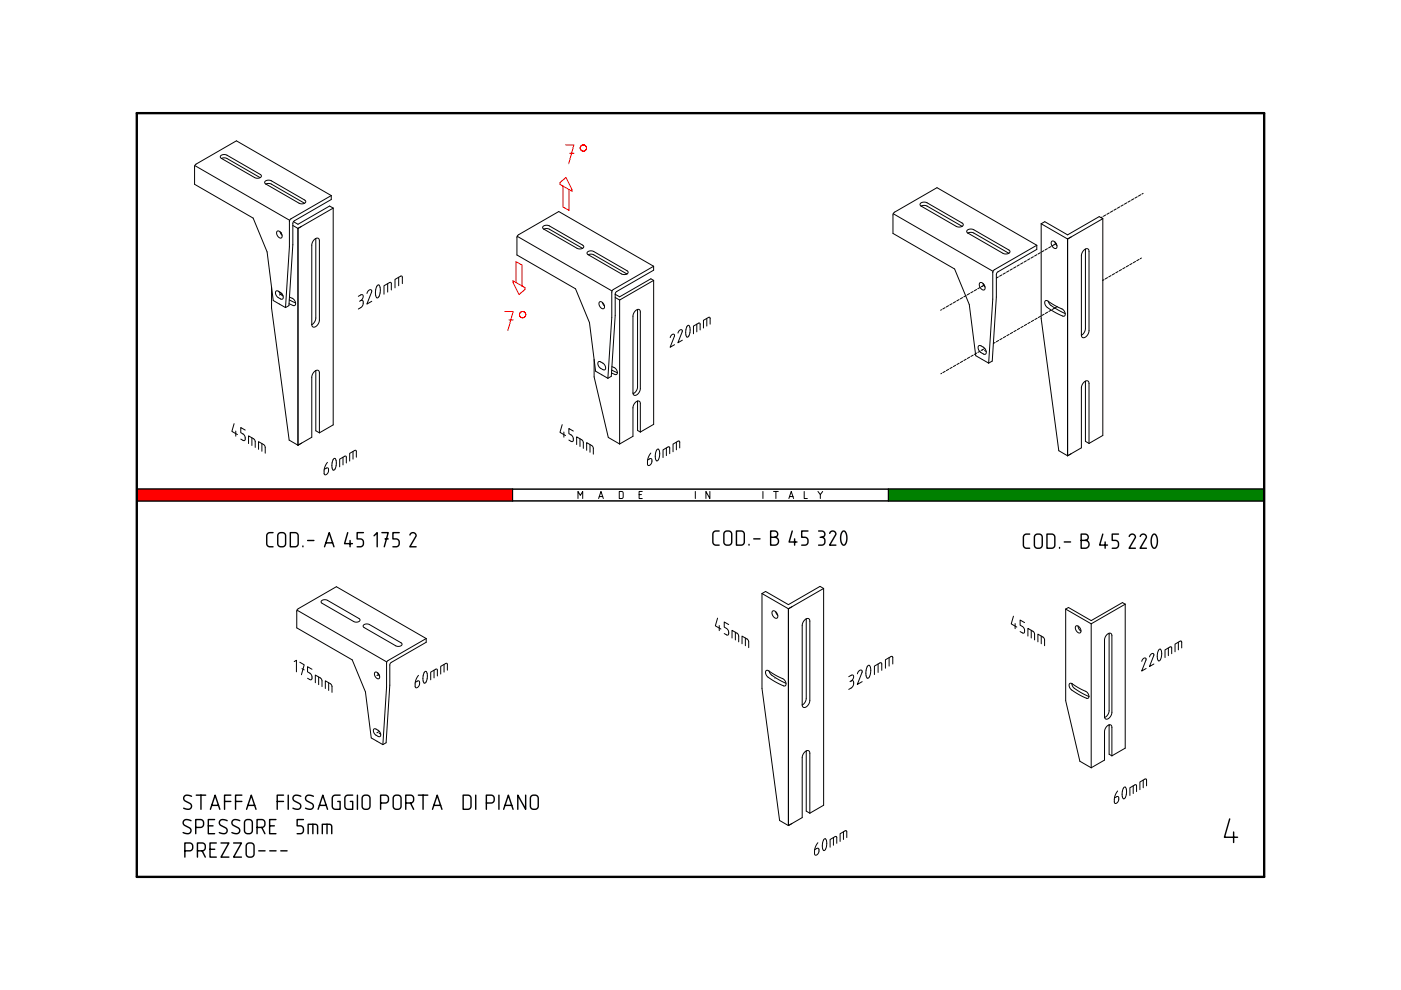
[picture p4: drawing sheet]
<svg xmlns="http://www.w3.org/2000/svg" width="297mm" height="210mm" viewBox="0 0 297 210" stroke-linecap="round" stroke-linejoin="round" font-family="sans-serif">
<g fill="none" stroke="#000" stroke-width=".21">
<path d="M41.3 35.1l20.1 11.6M46.8 33l.6-.2 .7 .1 7.1 4.1 .2 .5-.6 .3-.8-.1-7.1-4.1-.2-.3zM47 33.6l.5-.1 .6 .1 7.1 4.1M56.2 38.4l.6-.2 .7 .1 7.1 4.1 .2 .5-.6 .3-.8-.1-7.1-4.1-.2-.3zM56.4 39l.5-.1 .6 .1 7.1 4.1M58.8 49h.4l.4 .4 .2 .6-.1 .4h-.4l-.5-.4-.2-.5zM59.4 49.2l.4 .7M59.7 49.3h.1M61.4 46.9v5.4l-.9 12.9M61.8 46.4l-.3 .2-.1 .4M62.1 47.8l1.1 .6M63.2 48.4v46"/>
<path d="M66.6 50.8l.7-.3 .3 .1 .1 .4v16.9l-.4 1-.8 .5-.3-.2-.1-.4v-16.8l.1-.6zM67 50.6v16.9l-.3 .8-.6 .5M70.2 41.5v.8l-7.8 4.5-.3 .3v4.8l-.8 12.9-.8 .4M70.2 41.5l-20.1-11.6-8.5 4.9-.3 .3v4l12.4 7.1 2.9 7.2 1.3 10.3 2.6 1.5M70.2 41.5l-8.5 4.9M70.6 44.1l-.7-.4-6.7 3.9-1-.6M70.6 44.1l-7.4 4.3M70.6 44.1v46l-2.9 1.7M84.5 58.8v1.8M109.7 50.1l20.1 11.6M115.2 48l.6-.2 .6 .1 7.2 4.1 .1 .4-.5 .4-.8-.1-7.1-4.1-.2-.3zM115.3 48.6l.6-.1 .5 .1 7.1 4.1"/>
<path d="M124.6 53.4l.6-.2 .6 .1 7.2 4.1 .1 .5-.5 .3-.8-.1-7.1-4.1-.2-.3zM124.7 54l.6-.1 .5 .1 7.1 4.1M138.6 56.5v.8l-7.9 4.5-.3 .6M138.6 56.5l-8.6 4.9-.2 .3-.1 5.6-.8 12.9M138.6 56.5l-20.1-11.6-8.6 4.9-.2 .3-.1 4 12.4 7.1 3 7.2 1.3 10.3 2.6 1.5M138.6 59.5l-.6-.4-6.6 3.8-1-.5M138.6 59.5l-7.2 4.1M138.6 59.5v30.5l-2.8 1.6M189.4 45.3l21.1 12.2M195.2 43.1l.6-.2 .7 .1 7.5 4.3 .2 .2v.3l-.6 .3-.8-.1-7.5-4.3-.2-.3zM195.3 43.7l.6-.2 .6 .2 7.5 4.3M204 48h.1"/>
<path d="M205.1 48.8l.6-.2 .7 .1 7.5 4.3 .2 .2v.3l-.6 .3-.8-.1-7.5-4.3-.2-.3zM205.2 49.4l.6-.1 .6 .1 7.5 4.3M207.7 60l.5-.1 .5 .5 .2 .6-.2 .4h-.4l-.5-.4-.2-.6zM210.5 57.7v5.7l-.9 13.6M210.9 57.1l-.3 .3-.1 .4M211.7 58.7l-.5 .3M212.4 58.3l-.5 .3M213.2 57.9l-.5 .2M213.9 53.7h.1M213.9 57.4l-.5 .3M214.6 57l-.5 .3M215.4 56.6l-.5 .3"/>
<path d="M216.1 56.1l-.5 .3M216.9 55.7l-.5 .3M217.6 55.3l-.5 .3M218.4 54.9l-.5 .2M219.1 54.4l-.5 .3M219.8 52v.9l-8.2 4.7-.3 .4-.1 5-.8 13.6-.8 .4M219.8 52l-21.1-12.2-9 5.2-.3 .3-.1 4.2 13.1 7.5 3.1 7.6 1.4 10.8 2.7 1.6M219.8 52l-9 5.2M219.8 54l-.5 .3M220.6 53.6l-.5 .3M220.7 47.4l5.7 3.3M220.7 47.4v20.2l3.8 28 1.9 1"/>
<path d="M221.3 53.1l-.5 .3M222.1 52.7l-.5 .3M222.8 52.3l-.5 .3M223 51.2l.4-.1 .5 .5 .2 .6-.2 .5-.4-.1-.4-.4-.2-.6zM223.6 51.3l.5 .8M223.9 51.6l-.8 .5M226.4 50.7v45.9M229.8 53l.7-.3 .3 .2 .1 .3v16.9l-.4 1-.8 .5-.3-.1-.1-.4v-16.9l.1-.6zM230.1 52.8v16.9l-.2 .8-.6 .6M233.7 46l-.3 .1M233.8 59.4h.1M233.8 46.4l-.7-.5-6.7 3.9-4.9-2.8-.8 .4"/>
<path d="M233.8 46.4l-7.4 4.3M233.8 46.4v45.9l-2.9 1.7M234.1 59.3l-.3 .1M234.4 45.6l-.5 .3M234.8 58.9l-.5 .2M235.2 45.1l-.5 .3M235.6 58.4l-.5 .3M235.9 44.7l-.5 .3M236.3 58l-.5 .3M236.7 44.3l-.5 .3M237 57.6l-.4 .3M237.4 43.9l-.5 .2"/>
<path d="M237.8 57.1l-.5 .3M238.2 43.4l-.5 .3M238.5 56.7l-.5 .3M238.9 43l-.5 .3M239.3 56.3l-.5 .3M239.6 42.6l-.5 .3M240 55.9l-.5 .2M240.4 42.1l-.5 .3M240.8 55.4l-.5 .3M241.1 41.7l-.5 .3M241.5 55l-.5 .3M241.9 41.3l-.5 .3"/>
<path d="M242 54.7l-.3 .2M242.4 41l-.3 .1M57.6 60.9v4.4l3.7 28 1.9 1.1M58.5 61.7h.4l.8 .5 .3 .7-.1 .5h-.3l-.9-.5-.3-.7zM59.1 61.8l.4 .6 .5 .4M59.8 62.3l-.6 .3M61.3 63.6l1.4 .6M61.4 63l.9 .5 .4 .9-.1 .3-.3 .1-1-.4M67 78.6v12.7l.7 .5M76 62.8l.6-.3 .4 .1-.1 .6-.4 .5M76.5 63.7l.5 .1v.8l-.3 .5-.7 .4M76.5 63.7l-.3 .2"/>
<path d="M77.8 62.2l.4-.7 .3-.1 .2 .1 .1 .4-1 2.6 1-.6M80 60.5l.3-.1 .2 .2 .1 .9-.2 1.2-.4 .5-.3-.4-.1-.8 .1-.8zM82.2 60.1v1.8M83 61.5v-1.4l-.3-.2-1.3 .7v1.8M85.3 60.1v-1.4l-.3-.2-1.3 .7v1.8M126 76.2v3.7l3 12.8 2.4 1.4M126.9 76.7h.4l.8 .5 .3 .7-.1 .5h-.4l-.8-.5-.3-.7zM127.1 64h.4l.5 .4 .2 .6-.2 .4h-.4l-.4-.4-.2-.5zM127.7 64.1l.5 .8M129.7 78.5l1.2 .5M129.7 77.7l.9 .5 .3 .8M130.4 62.4v4.5l-.8 12.9-.7 .4"/>
<path d="M130.4 63.1l1 .5M130.9 79l-.1 .3-.2 .1-.9-.3M131.4 63.6v30.5M134.7 65.9l.7-.3 .4 .5v16.3l-.4 1-.8 .4-.3-.1-.1-.4v-16.3l.1-.6zM135.2 65.6v16.5l-.3 .8-.7 .6M142.1 71.6l.4-.6 .5-.1v.4l-.9 2.3 .9-.5M143.7 70.6l.4-.6h.5v.3l-.9 2.4 1-.6M145.8 69.1l.2-.1 .2 .1 .1 .9-.2 1.1-.4 .4-.2-.3-.1-.7 .1-.8zM147.7 68.7v1.7M148.4 70v-1.3l-.2-.2-1.2 .6v1.7M149.9 67.5v1.6M150.6 68.7v-1.3l-.3-.1-1.2 .6v1.6"/>
<path d="M199.6 65.7l-.2 .1M199.7 79.2l-.2 .1M200.4 65.2l-.5 .3M200.4 78.7l-.5 .3M201.1 64.8l-.5 .3M201.1 78.3l-.5 .3M201.9 64.4l-.5 .3M201.9 77.9l-.5 .3M202.6 63.9l-.5 .3M202.6 77.4l-.5 .3M203.3 63.5l-.5 .3M203.4 77l-.5 .3"/>
<path d="M204.1 63.1l-.5 .3M204.1 76.6l-.5 .3M204.8 62.7l-.5 .2M204.9 76.2l-.5 .2M205.6 62.2l-.5 .3M205.6 75.7l-.5 .3M206.3 61.8l-.5 .3M206.3 75.3l-.5 .3M207.1 61.4l-.5 .3M207.1 74.9l-.5 .3M207.5 73.3h.4l.9 .6 .3 .6-.1 .6h-.4l-.9-.6-.3-.6zM207.8 60.9l-.5 .3"/>
<path d="M207.8 74.4l-.5 .3M208.2 60.7h.1M208.2 74.2h.1M208.4 60.1l.4 .8M208.7 60.4l-.7 .4M208.7 74.3l.4 .2M208.8 73.9l-.7 .4M211 72.6l-.4 .2M211.7 72.2l-.5 .3M212.5 71.8l-.5 .2M213.2 71.3l-.5 .3M214 70.9l-.5 .3"/>
<path d="M214.7 70.5l-.5 .3M215.4 70l-.5 .3M216.2 69.6l-.5 .3M216.9 69.2l-.5 .3M217.7 68.8l-.5 .2M218.4 68.3l-.5 .3M219.2 67.9l-.5 .3M219.9 67.5l-.5 .3M220.6 67l-.5 .3M221.4 66.6l-.5 .3M221.6 63.8h.5l3.2 1.8 .5 .7v.6l-.4 .1-.6-.2-2.8-1.6-.5-.7zM222.1 66.2l-.5 .3"/>
<path d="M222.3 63.9l.5 .8 3 1.8M222.9 65.8l-.5 .2M223.5 65.4h.1M224.1 65h.1M224.1 65l-1 .6M49.6 89.8l-.4 1.7 1.1 .6M50 91.4v1.1M52 91.2l-1-.6v1.1l.7 .5 .3 .6v.4l-.2 .2-.8-.3M52.7 94v-1.6l1.3 .9 .1 1.6M53.4 92.8v1.7M54.8 95.3v-1.7l1.3 .9 .1 1.6M55.5 94v1.7"/>
<path d="M67.7 91.8v-12.8l-.1-.4-.3-.1-.8 .4-.4 1v12.8l-2.9 1.7M69.4 98l-.4 .8-.3 .8v.9l.4 .2 .5-.5v-.8l-.2-.2-.7 .3M70.7 97.3l.3-.1 .2 .2 .1 .8-.2 1.1-.4 .4-.3-.3v-.7l.1-.8zM72.7 96.9v1.7M73.4 98.2v-1.3l-.2-.2-1.2 .7v1.6M74.8 95.7v1.7M75.6 96.9l-.1-1.2-.2-.2-1.2 .6v1.7M119.2 90l-.5 1.7 1.2 .6M119.6 91.6v1.1M121.6 91.4l-1-.5v1l.7 .5 .3 .6-.1 .4-.1 .2-.8-.3M122.3 94.3v-1.7l1.3 .9 .1 1.6M123 93v1.7"/>
<path d="M124.4 95.5v-1.7l1.3 .9 .1 1.6M125.1 94.3v1.6M135.2 85v6.3l.6 .3M135.8 91.6v-6.1l-.2-.4-.3-.1-.7 .4-.4 .9v6.2l-2.8 1.6M138 96.1l-.5 .7-.2 .8v.9l.3 .2 .5-.5 .1-.8-.3-.2-.6 .3M139.3 95.3l.2-.1 .2 .2 .2 .8-.2 1.1-.4 .4-.3-.3-.1-.7 .1-.8zM141.3 95v1.6M142 96.2v-1.3l-.2-.2-1.2 .7v1.6M143.4 93.7v1.7M144.1 95v-1.3l-.2-.2-1.2 .7v1.6M227.1 96.2l-.7 .4M230.1 80.8v12.8l.8 .4"/>
<path d="M230.9 94v-12.7l-.1-.4-.4-.2-.7 .5-.4 .9v12.9l-2.9 1.6M108.7 103.7h79.7v2.5h-79.7zM122.5 105.7v-1.5l.5 .8 .5-.8v1.5M126.9 105.7l.5-1.5 .5 1.5M127.1 105.3h.7M131.3 104.2h.6l.2 .2v1l-.2 .3h-.6zM135.5 104.9h.5M136.2 104.2h-.7v1.5h.7M147.4 104.2v1.5M150.5 104.2v1.5l-.8-1.5v1.5M161.8 104.2v1.5M164 104.2h1"/>
<path d="M164.5 104.2v1.5M167.3 105.7l.5-1.5 .5 1.5M167.4 105.3h.7M170.5 104.2v1.5h.7M173.4 104.2l.5 .7v.8M174.4 104.2l-.5 .7M63 129.4l19 11M68.2 127.4l.5-.2 .7 .1 6.7 3.9 .2 .4-.5 .3-.8-.1-6.7-3.9-.2-.2zM77.1 132.5l.6-.2 .6 .1 6.7 3.9 .2 .4-.5 .3-.8-.1-6.7-3.9-.2-.2zM90.4 135.4v.8l-7.4 4.2-.3 .4-.1 4.5-.7 12.2-.7 .4M90.4 135.4l-8.1 4.7-.3 .3v5.3l-.8 12.2M90.4 135.4l-19.1-11-8.1 4.7-.2 .3-.1 3.7 11.8 6.8 2.8 6.8 1.2 9.8 2.5 1.4"/>
<path d="M152.1 131.1l-.4 1.6 1.1 .7M152.5 132.6v1.1M154.5 132.4l-.9-.5v1.1l.6 .4 .3 .7v.4l-.2 .2-.7-.4M155.2 135.3v-1.7l1.3 .9 .1 1.6M155.9 134.1v1.6M157.3 136.5v-1.6l1.3 .8 .1 1.6M158 135.3v1.6M161.6 125.8l5.6 3.3M161.6 125.8v20.2l3.7 28 1.9 1M163.8 129.6l.4-.1 .5 .5 .2 .6-.2 .5-.4-.1-.4-.4-.2-.6zM164.5 129.7l.4 .8M167.2 129.1v45.9"/>
<path d="M170.6 131.4l.7-.3 .3 .2 .1 .3v16.9l-.4 1-.8 .5-.3-.1-.1-.4v-16.9l.1-.6zM170.9 131.2v16.9l-.2 .8-.6 .6M174.6 124.8l-.7-.5-6.7 3.9-4.9-2.8-.7 .4M174.6 124.8l-7.4 4.3M174.6 124.8v45.9l-2.9 1.7M188.5 139.4v1.8M214.9 130.6l-.5 1.7 1.2 .7M215.2 132.2v1.1M217.2 132l-.9-.5v1.1l.7 .4 .2 .6v.5l-.2 .1-.7-.3M217.9 134.9v-1.7l1.3 .9 .2 1.6M218.6 133.6v1.7M220.1 136.1v-1.6l1.3 .8 .1 1.6"/>
<path d="M220.8 134.9v1.6M225.9 129.1l5.5 3.2M225.9 129.1v19.5l3.1 12.8 2.4 1.4M228.1 132.8l.4-.1 .5 .4 .2 .7-.2 .4h-.4l-.4-.4-.2-.6zM228.6 132.7l.2 .6 .4 .5M231.4 132.3v30.5M234.7 134.5l.7-.3 .2 .2 .1 .3v16.3l-.3 1-.8 .5-.3-.2-.1-.3v-16.3l.1-.6zM235.1 134.3l.1 16.5-.4 .8-.6 .5M238.6 128.1l-.6-.3-6.6 3.8-4.9-2.8-.6 .3M238.6 128.1l-7.2 4.2M238.6 128.1v30.5l-2.9 1.7M243.7 139.3l.4-.6 .5-.1v.4l-.9 2.3 1-.5"/>
<path d="M245.7 137.7l.3-.1 .1 .2 .2 .9-.2 1-.4 .4-.3-.3v-.7l.1-.8zM247.7 137.4v1.6M248.4 138.6v-1.3l-.2-.2-1.2 .7v1.6M249.8 136.2v1.6M250.5 137.4v-1.3l-.2-.2-1.2 .7v1.6M62.4 140.3l.4-.3v2.4M63.6 140.4l.9 .6-.6 2.1M64 141.8l.5 .2M66.1 141.9l-.9-.5v1l.7 .5 .2 .6v.5l-.1 .1-.8-.3M66.9 144.8v-1.7l1.3 .9 .1 1.6M67.6 143.5v1.7M69 146v-1.6l1.3 .8 .1 1.6"/>
<path d="M69.7 144.8v1.6M79.3 154.6l.3-.1 .8 .6 .3 .6-.1 .4-.4 .1-.7-.5-.3-.6zM79.5 142.6l.4-.1 .4 .4 .2 .6-.2 .4h-.3l-.4-.4-.2-.5zM79.9 143.2h.1M79.9 155.4h.1M80.1 142.7l.4 .7M80.3 143l-.4 .2M80.4 155.5l.3 .2M80.4 155.1l-.5 .3M88.7 143.2l-.4 .7-.3 .8v.9l.4 .2 .5-.5v-.8l-.2-.1-.7 .3M90.1 142.4l.2-.1 .2 .2 .1 .9-.2 1-.4 .5-.2-.4-.1-.7 .1-.8zM92 142.1v1.6"/>
<path d="M92.7 143.3v-1.3l-.2-.1-1.2 .6v1.6M94.1 140.9v1.6M94.9 142.1l-.1-1.3-.2-.2-1.2 .7v1.6M162.4 142.2h.5l3.2 1.8 .5 .7v.6l-.4 .2-.6-.3-2.8-1.6-.4-.7zM163.1 142.3l.5 .8 3 1.8M164.3 143.8h.1M170.9 159.2v12.8l.8 .4M180 143.5l.6-.4 .3 .1v.6l-.4 .6M180.5 144.4h.4v.8l-.3 .5-.6 .5M180.5 144.4l-.3 .1M181.8 142.9l.4-.7 .3-.1 .2 .1 .1 .3-1 2.6 1-.6M184 141.2l.3-.2 .1 .2 .2 1-.2 1.1-.4 .5-.3-.3-.1-.8 .1-.9z"/>
<path d="M186.2 140.8v1.8M187 142.1l-.1-1.4-.2-.2-1.3 .7v1.8M189.3 140.8v-1.4l-.3-.2-1.3 .7v1.8M226.8 144.9h.4l3.2 1.8 .4 .6v.7l-.3 .1-.7-.3-2.6-1.5-.5-.7zM227.3 144.9l.1 .6 .4 .4 3.1 1.8M235.2 153.7v6.2l.5 .4M242.1 140.2l.4-.6h.4l.1 .3-.9 2.4 .9-.6M167.9 174.6l-.7 .4M171.7 172.4v-12.7l-.1-.4-.4-.2-.7 .5-.4 .9v12.9l-2.9 1.6M173.4 178.7l-.5 .7-.2 .8v.9l.4 .2 .5-.5v-.8l-.3-.2-.6 .4M174.7 177.9l.3-.1 .1 .2 .2 .9-.2 1-.4 .4-.3-.3-.1-.7 .2-.8zM176.7 177.6v1.6"/>
<path d="M177.4 178.8v-1.3l-.2-.2-1.2 .7v1.6M178.8 176.4v1.6M179.5 177.6v-1.3l-.2-.2-1.2 .7v1.6M235.7 160.3v-6.1l-.1-.4-.3-.1-.7 .4-.4 .9v6.2l-2.8 1.6M237 167.7l-.5 .8-.2 .8v.9l.3 .1 .5-.5 .1-.7-.3-.2-.6 .3M238.3 167l.2-.1 .2 .1 .1 .9-.1 1-.4 .5-.3-.3-.1-.8 .1-.8zM240.3 166.6v1.7M241 167.8v-1.2l-.3-.2-1.1 .6v1.7M242.4 165.4v1.6M243.1 166.6v-1.3l-.2-.2-1.2 .7v1.6"/>
</g>
<g fill="none" stroke="#000" stroke-width=".3">
<path d="M29 106.2h79.7M29 103.7h79.7M57.9 112.9h-.7a.67 .67 0 0 0-.6 .7v1.7a.67 .67 0 0 0 .6 .6h.7M59.1 113.1l.8-.2a.67 .67 0 0 1 .7 .7v1.7a.67 .67 0 0 1-.7 .6h-.3a.67 .67 0 0 1-.7-.6v-1.8zM61.6 112.9h1a.67 .67 0 0 1 .6 .7v1.7a.67 .67 0 0 1-.6 .6h-1zM64.2 115.8v.1M65.2 114.6h1.4M68.8 115.9l1-3 1 3M69.1 115.1h1.4M73.7 112.9l-.6 2.4h1.6M74.2 114.6v1.3M77.1 112.9h-1.4v1.4h.7a.67 .67 0 0 1 .7 .6v.4a.67 .67 0 0 1-.7 .6h-.7"/>
<path d="M79.3 113.6l.7-.7v3M81 112.9h1.3l-.8 3M81.6 114.3h.7M84.6 112.9h-1.3v1.4h.7a.67 .67 0 0 1 .6 .6v.4a.67 .67 0 0 1-.6 .6h-.7M86.9 113.4a.65 .65 0 0 1 .8-.5 .65 .65 0 0 1 .5 .8l-1.3 2.2h1.3M152.5 112.6h-.7a.67 .67 0 0 0-.7 .7v1.6a.67 .67 0 0 0 .7 .7h.7M153.7 112.8l.8-.2a.67 .67 0 0 1 .6 .7v1.6a.67 .67 0 0 1-.6 .7h-.4a.67 .67 0 0 1-.6-.7v-1.7zM156.1 112.6h1a.67 .67 0 0 1 .7 .7v1.6a.67 .67 0 0 1-.7 .7h-1zM158.8 115.4v.2M159.8 114.3h1.3M163.4 113.9h.9a.83 .83 0 0 1 .8 .9 .83 .83 0 0 1-.8 .8h-.9v-3h.8a.67 .67 0 0 1 .7 .7 .67 .67 0 0 1-.7 .6M168 112.6l-.7 2.3h1.7"/>
<path d="M168.5 114.3v1.3M171.3 112.6h-1.3v1.3h.6a.67 .67 0 0 1 .7 .7v.3a.67 .67 0 0 1-.7 .7h-.6M173.6 112.6h.6a.67 .67 0 0 1 .7 .7 .67 .67 0 0 1-.7 .6 .67 .67 0 0 1 .7 .7v.3a.67 .67 0 0 1-.7 .7h-.6M173.9 113.9h.3M175.9 113.1a.65 .65 0 0 1 .8-.5 .65 .65 0 0 1 .5 .8l-1.3 2.2h1.3M178.6 112.7l.3-.1a2.06 2.06 0 0 1 .3 2.8l-.3 .2a2.06 2.06 0 0 1-.3-2.9zM188.4 103.7h79.6v2.5h-79.6M218.3 113.2h-.7a.67 .67 0 0 0-.6 .7v1.7a.67 .67 0 0 0 .6 .6h.7M219.5 113.4l.8-.2a.67 .67 0 0 1 .7 .7v1.7a.67 .67 0 0 1-.7 .6h-.3a.67 .67 0 0 1-.7-.6v-1.8zM222 113.2h1a.67 .67 0 0 1 .6 .7v1.7a.67 .67 0 0 1-.6 .6h-1zM224.6 116.1v.1M225.6 114.9h1.4"/>
<path d="M229.2 114.6h.9a.83 .83 0 0 1 .8 .8 .83 .83 0 0 1-.8 .8h-.9v-3h.9a.67 .67 0 0 1 .6 .7 .67 .67 0 0 1-.6 .7M233.8 113.2l-.7 2.4h1.7M234.3 114.9v1.3M237.1 113.2h-1.3v1.4h.7a.67 .67 0 0 1 .6 .6v.4a.67 .67 0 0 1-.6 .6h-.7M239.4 113.7a.65 .65 0 0 1 .8-.4 .65 .65 0 0 1 .5 .7l-1.3 2.2h1.3M241.8 113.7a.65 .65 0 0 1 .7-.4 .65 .65 0 0 1 .5 .7l-1.3 2.2h1.4M244.5 113.3l.2-.1a2.06 2.06 0 0 1 .3 2.9l-.3 .1a2.06 2.06 0 0 1-.3-2.8zM40.5 174a1.03 1.03 0 0 0-1.6 .2 .67 .67 0 0 0 .3 .8l.9 .5a.67 .67 0 0 1 .4 .8 .67 .67 0 0 1-.8 .5l-.9-.3M40.6 168.8a1.03 1.03 0 0 0-1.6 .2 .67 .67 0 0 0 .3 .9l.9 .4a.67 .67 0 0 1 .4 .9 .67 .67 0 0 1-.8 .4l-.9-.2M41.5 175.4h1a.67 .67 0 0 0 .7-.6v-.4a.67 .67 0 0 0-.7-.6h-1v3M41.6 168.6h2M42.6 168.6v3"/>
<path d="M44.2 175.1h1M44.6 171.6l1-3 1 3M44.9 170.8h1.4M45.5 173.8h-1.3v3h1.3M45.9 178.7h-1.4v3h1.4M46.9 178.7h1.6l-1.6 3h1.6M47.6 169.9h1.3M48.2 174a1.03 1.03 0 0 0-1.7 .2 .67 .67 0 0 0 .4 .8l.9 .5a.67 .67 0 0 1 .3 .8 .67 .67 0 0 1-.8 .5l-.8-.3M48.9 168.6h-1.3v3M49.5 178.7h1.7l-1.7 3h1.7M49.9 169.9h1.4M50.8 174a1.03 1.03 0 0 0-1.6 .2 .67 .67 0 0 0 .3 .8l1 .5a.67 .67 0 0 1 .3 .8 .67 .67 0 0 1-.8 .5l-.8-.3"/>
<path d="M51.3 168.6h-1.4v3M52 174l.8-.2a.67 .67 0 0 1 .7 .6v1.7a.67 .67 0 0 1-.7 .7h-.3a.67 .67 0 0 1-.7-.7v-1.7zM52.3 171.6l1-3 1 3M52.4 178.9l.8-.2a.67 .67 0 0 1 .7 .7v1.7a.67 .67 0 0 1-.7 .6h-.3a.67 .67 0 0 1-.7-.6v-1.8zM52.6 170.8h1.4M54.5 175.4h1a.67 .67 0 0 0 .7-.6v-.4a.67 .67 0 0 0-.7-.6h-1v3M55.5 175.4l.7 1.4M57.2 175.1h1M58.5 173.8h-1.3v3h1.3M58.8 169.9h1.3M60.1 168.6h-1.3v3M61.1 168.6v3"/>
<path d="M63.8 168.8a1.03 1.03 0 0 0-1.6 .2 .67 .67 0 0 0 .3 .9l.9 .4a.67 .67 0 0 1 .3 .9 .67 .67 0 0 1-.8 .4l-.8-.2M64.3 173.8h-1.3v1.3h.7a.67 .67 0 0 1 .6 .7v.3a.67 .67 0 0 1-.6 .7h-.7M65.3 176.8v-2h1.6l.3 .1 .1 .3v1.6M66.3 174.8v2M66.4 168.8a1.03 1.03 0 0 0-1.6 .2 .67 .67 0 0 0 .3 .9l1 .4a.67 .67 0 0 1 .3 .9 .67 .67 0 0 1-.8 .4l-.8-.2M67.4 171.6l1-3 1 3M67.7 170.8h1.5M68.3 176.8v-2h1.6l.3 .1 .1 .3v1.6M69.3 174.8v2M72.1 168.6h-1a.67 .67 0 0 0-.7 .7v1.6a.67 .67 0 0 0 .7 .7h1v-1.7h-.5M74.8 168.6h-1a.67 .67 0 0 0-.7 .7v1.6a.67 .67 0 0 0 .7 .7h1v-1.7h-.5M75.8 168.6v3"/>
<path d="M77 168.8l.8-.2a.67 .67 0 0 1 .6 .7v1.6a.67 .67 0 0 1-.6 .7h-.4a.67 .67 0 0 1-.6-.7v-1.7zM80.7 170.3h1a.67 .67 0 0 0 .7-.7v-.3a.67 .67 0 0 0-.7-.7h-1v3M83.6 168.8l.8-.2a.67 .67 0 0 1 .6 .7v1.6a.67 .67 0 0 1-.6 .7h-.4a.67 .67 0 0 1-.6-.7v-1.7zM86 170.3h1a.67 .67 0 0 0 .7-.7v-.3a.67 .67 0 0 0-.7-.7h-1v3M87 170.3l.7 1.3M88.7 168.6h2M89.7 168.6v3M91.7 171.6l1-3 1 3M92 170.8h1.4M98.2 168.6h1a.67 .67 0 0 1 .7 .7v1.6a.67 .67 0 0 1-.7 .7h-1zM100.9 168.6v3M103.1 170.3h1a.67 .67 0 0 0 .7-.7v-.3a.67 .67 0 0 0-.7-.7h-1v3"/>
<path d="M105.8 168.6v3M106.8 171.6l1-3 1 3M107.1 170.8h1.4M111.4 168.6v3l-1.6-3v3M112.6 168.8l.8-.2a.67 .67 0 0 1 .7 .7v1.6a.67 .67 0 0 1-.7 .7h-.3a.67 .67 0 0 1-.7-.7l.1-1.7zM260.7 173.6l-1.1 3.9h2.8M261.6 176.4v2.2M39.2 180.4h1a.67 .67 0 0 0 .7-.7v-.3a.67 .67 0 0 0-.7-.7h-1v3M41.9 180.4h1a.67 .67 0 0 0 .6-.7v-.3a.67 .67 0 0 0-.6-.7h-1v3M42.9 180.4l.6 1.3M44.5 180.1h1M54.9 180.4h1.3"/>
<path d="M57.2 180.4h1.3M59.5 180.4h1.4"/>
</g>
<path d="M29 24h239M29 185.9h239" fill="none" stroke="#000" stroke-width=".5"/>
<path d="M188.4 103.7h79.6v2.5h-79.6z" fill-rule="evenodd" fill="#008000"/>
<path d="M29 103.7v2.5" fill="none" stroke="#000" stroke-width=".3"/>
<path d="M29 103.7h79.7v2.5h-79.7z" fill-rule="evenodd" fill="#f00"/>
<path d="M29 24v161.9M268 24v161.9" fill="none" stroke="#000" stroke-width=".5"/>
<path d="M29 106.2h239M29 103.7h239M108.7 103.7v2.5M188.4 103.7v2.5" fill="none" stroke="#000" stroke-width=".21"/>
<g fill="none" stroke="#f00" stroke-width=".21">
<path d="M118.7 38.7l1.3-1.1 1.3 2.6v.4l-2.6-1.5zM119.4 39.5v4.4l1.2 .7v-4.4M119.9 30.7h1.8l-1.1 4M120.8 32.5h.9M108.8 59.5l2.5 1.5v.4l-1.3 1.1-1.2-2.6zM109.4 59.9v-4.4l1.3 .7v4.4M107 66h1.8l-1.1 4M107.9 67.8h.9"/>
<circle cx="123.7" cy="31.4" r=".67"/>
<circle cx="110.8" cy="66.7" r=".67"/>
</g>
</svg>
